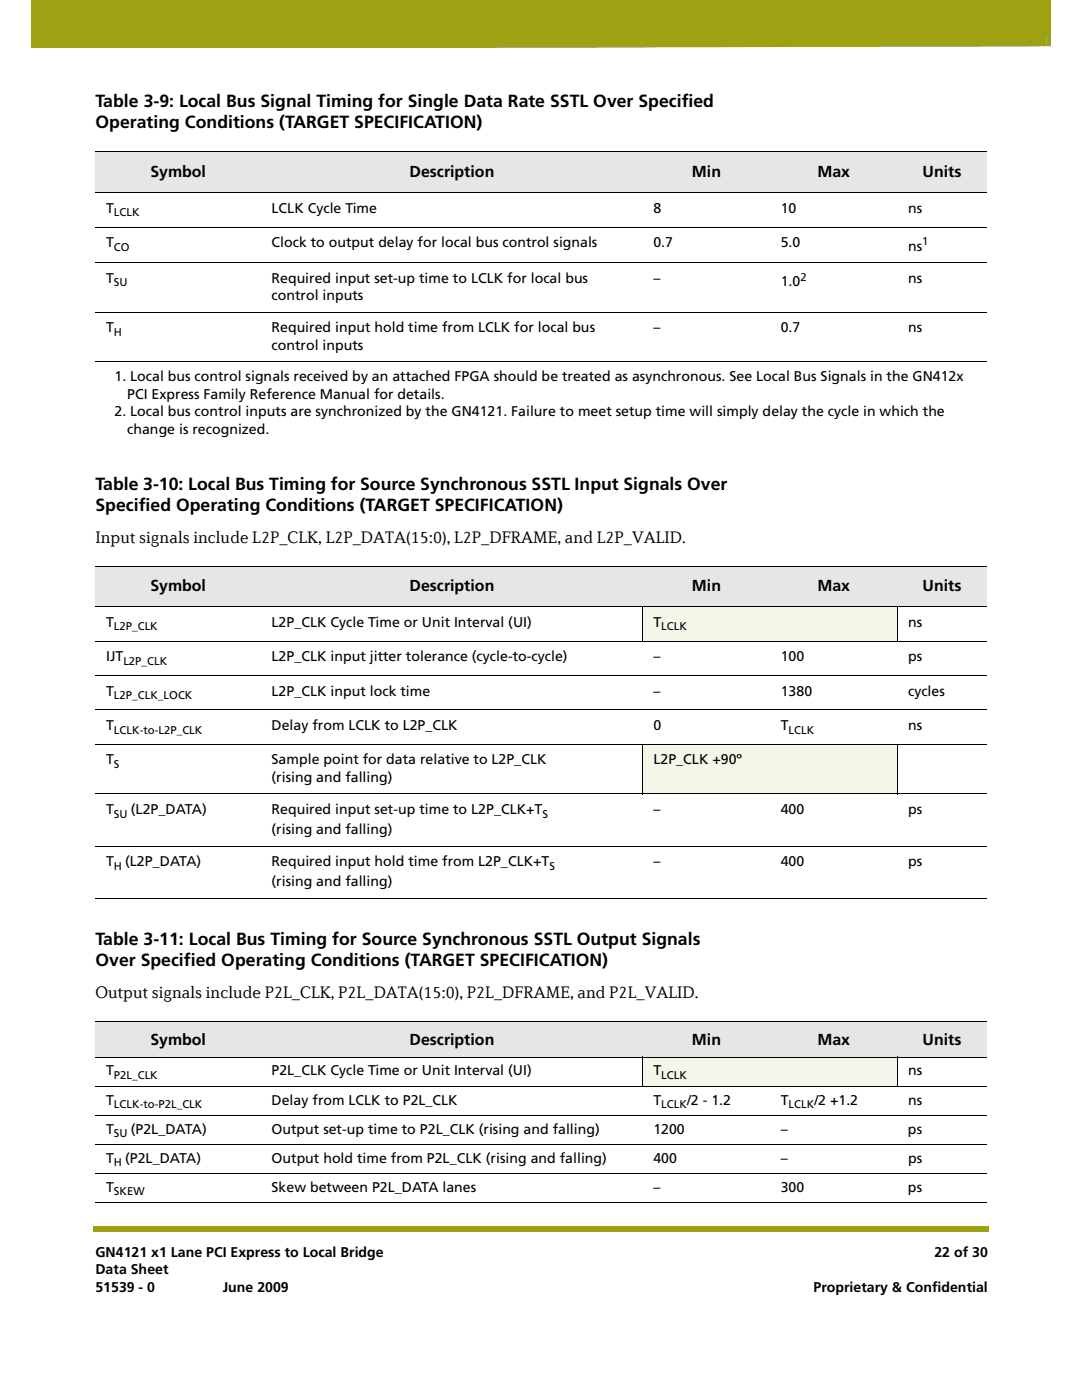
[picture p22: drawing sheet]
<svg xmlns="http://www.w3.org/2000/svg" width="216mm" height="279mm" viewBox="0 0 216 279" stroke-linecap="round" stroke-linejoin="round" font-family="sans-serif">
<defs><g id="words">
<g font-size="3.5">
<text x="19" y="21.4">Table 3-9: Local Bus Signal Timing for Single Data Rate SSTL Over Specified</text>
<text x="19" y="25.6">Operating Conditions (TARGET SPECIFICATION)</text>
<text x="19" y="97.7">Table 3-10: Local Bus Timing for Source Synchronous SSTL Input Signals Over</text>
<text x="19" y="101.9">Specified Operating Conditions (TARGET SPECIFICATION)</text>
<text x="19" y="108.3">Input signals include L2P_CLK, L2P_DATA(15:0), L2P_DFRAME, and L2P_VALID.</text>
<text x="19" y="188.6">Table 3-11: Local Bus Timing for Source Synchronous SSTL Output Signals</text>
<text x="19" y="192.9">Over Specified Operating Conditions (TARGET SPECIFICATION)</text>
<text x="19" y="199.2">Output signals include P2L_CLK, P2L_DATA(15:0), P2L_DFRAME, and P2L_VALID.</text>
</g>
<g font-size="3.2">
<text x="30" y="35.3">Symbol</text>
<text x="81.7" y="35.3">Description</text>
<text x="138.1" y="35.3">Min</text>
<text x="163.1" y="35.3">Max</text>
<text x="184.1" y="35.3">Units</text>
<text x="30" y="117.9">Symbol</text>
<text x="81.7" y="117.9">Description</text>
<text x="138.1" y="117.9">Min</text>
<text x="163.1" y="117.9">Max</text>
<text x="184.1" y="117.9">Units</text>
<text x="30" y="208.5">Symbol</text>
<text x="81.7" y="208.5">Description</text>
<text x="138.1" y="208.5">Min</text>
<text x="163.1" y="208.5">Max</text>
<text x="184.1" y="208.5">Units</text>
</g>
<g font-size="2.8">
<text x="21.2" y="42.4">T</text>
<text x="54.2" y="42.4">LCLK Cycle Time</text>
<text x="130.4" y="42.4">8</text>
<text x="155.8" y="42.4">10</text>
<text x="181.2" y="42.4">ns</text>
<text x="21.2" y="49.3">T</text>
<text x="54.2" y="49.3">Clock to output delay for local bus control signals</text>
<text x="130.4" y="49.3">0.7</text>
<text x="155.8" y="49.3">5.0</text>
<text x="181.2" y="50.1">ns</text>
<text x="21.2" y="56.4">T</text>
<text x="54.2" y="56.4">Required input set-up time to LCLK for local bus</text>
<text x="54.2" y="59.9">control inputs</text>
<text x="130.4" y="56.4">–</text>
<text x="155.8" y="57.2">1.0</text>
<text x="181.2" y="56.4">ns</text>
<text x="21.2" y="66.3">T</text>
<text x="54.2" y="66.3">Required input hold time from LCLK for local bus</text>
<text x="54.2" y="69.8">control inputs</text>
<text x="130.4" y="66.3">–</text>
<text x="155.8" y="66.3">0.7</text>
<text x="181.2" y="66.3">ns</text>
<text x="22.9" y="76.1">1. Local bus control signals received by an attached FPGA should be treated as asynchronous. See Local Bus Signals in the GN412x</text>
<text x="22.9" y="83.1">2. Local bus control inputs are synchronized by the GN4121. Failure to meet setup time will simply delay the cycle in which the</text>
<text x="25.4" y="79.6">PCI Express Family Reference Manual for details.</text>
<text x="25.4" y="86.6">change is recognized.</text>
<text x="21.2" y="125.1">T</text>
<text x="54.2" y="125.1">L2P_CLK Cycle Time or Unit Interval (UI)</text>
<text x="130.4" y="125.1">T</text>
<text x="181.2" y="125.1">ns</text>
<text x="21.2" y="132">IJT</text>
<text x="54.2" y="132">L2P_CLK input jitter tolerance (cycle-to-cycle)</text>
<text x="130.4" y="132">–</text>
<text x="155.8" y="132">100</text>
<text x="181.2" y="132">ps</text>
<text x="21.2" y="138.8">T</text>
<text x="54.2" y="138.8">L2P_CLK input lock time</text>
<text x="130.4" y="138.8">–</text>
<text x="155.8" y="138.8">1380</text>
<text x="181.2" y="138.8">cycles</text>
<text x="21.2" y="145.7">T</text>
<text x="54.2" y="145.7">Delay from LCLK to L2P_CLK</text>
<text x="130.4" y="145.7">0</text>
<text x="155.8" y="145.7">T</text>
<text x="181.2" y="145.7">ns</text>
<text x="21.2" y="152.6">T</text>
<text x="54.2" y="152.6">Sample point for data relative to L2P_CLK</text>
<text x="130.4" y="152.6">L2P_CLK +90º</text>
<text x="54.2" y="156.1">(rising and falling)</text>
<text x="21.2" y="162.5">T</text>
<text x="26.1" y="162.5">(L2P_DATA)</text>
<text x="54.2" y="166.5">(rising and falling)</text>
<text x="54.2" y="162.5">Required input set-up time to L2P_CLK+T</text>
<text x="130.4" y="162.5">–</text>
<text x="155.8" y="162.5">400</text>
<text x="181.2" y="162.5">ps</text>
<text x="21.2" y="172.8">T</text>
<text x="25" y="172.8">(L2P_DATA)</text>
<text x="54.2" y="172.8">Required input hold time from L2P_CLK+T</text>
<text x="130.4" y="172.8">–</text>
<text x="155.8" y="172.8">400</text>
<text x="181.2" y="172.8">ps</text>
<text x="54.2" y="176.9">(rising and falling)</text>
<text x="21.2" y="214.6">T</text>
<text x="54.2" y="214.6">P2L_CLK Cycle Time or Unit Interval (UI)</text>
<text x="130.4" y="214.6">T</text>
<text x="181.2" y="214.6">ns</text>
<text x="21.2" y="220.5">T</text>
<text x="54.2" y="220.5">Delay from LCLK to P2L_CLK</text>
<text x="130.4" y="220.5">T</text>
<text x="137.1" y="220.5">/2 - 1.2</text>
<text x="155.8" y="220.5">T</text>
<text x="162.5" y="220.5">/2 +1.2</text>
<text x="181.2" y="220.5">ns</text>
<text x="21.2" y="226.3">T</text>
<text x="26.1" y="226.3">(P2L_DATA)</text>
<text x="54.2" y="226.3">Output set-up time to P2L_CLK (rising and falling)</text>
<text x="130.4" y="226.3">1200</text>
<text x="155.8" y="226.3">–</text>
<text x="181.2" y="226.3">ps</text>
<text x="21.2" y="232.1">T</text>
<text x="25" y="232.1">(P2L_DATA)</text>
<text x="54.2" y="232.1">Output hold time from P2L_CLK (rising and falling)</text>
<text x="130.4" y="232.1">400</text>
<text x="155.8" y="232.1">–</text>
<text x="181.2" y="232.1">ps</text>
<text x="21.2" y="237.9">T</text>
<text x="54.2" y="237.9">Skew between P2L_DATA lanes</text>
<text x="130.4" y="237.9">–</text>
<text x="155.8" y="237.9">300</text>
<text x="181.2" y="237.9">ps</text>
<text x="19" y="250.8">GN4121 x1 Lane PCI Express to Local Bridge</text>
<text x="186.5" y="250.8">22 of 30</text>
<text x="19" y="254.3">Data Sheet</text>
<text x="19" y="257.9">51539 - 0</text>
<text x="44.4" y="257.9">June 2009</text>
<text x="162.3" y="257.9">Proprietary &amp; Confidential</text>
</g>
<g font-size="2.2">
<text x="22.7" y="43.2">LCLK</text>
<text x="22.7" y="50">CO</text>
<text x="184" y="48.9">1</text>
<text x="22.7" y="57.1">SU</text>
<text x="159.7" y="56">2</text>
<text x="22.7" y="67">H</text>
<text x="22.7" y="125.8">L2P_CLK</text>
<text x="132" y="125.8">LCLK</text>
<text x="24.6" y="132.7">L2P_CLK</text>
<text x="22.7" y="139.5">L2P_CLK_LOCK</text>
<text x="22.7" y="146.4">LCLK-to-L2P_CLK</text>
<text x="157.4" y="146.4">LCLK</text>
<text x="22.7" y="153.3">S</text>
<text x="22.7" y="163.2">SU</text>
<text x="108.2" y="163.2">S</text>
<text x="22.7" y="173.5">H</text>
<text x="109.6" y="173.5">S</text>
<text x="22.7" y="215.3">P2L_CLK</text>
<text x="132" y="215.3">LCLK</text>
<text x="22.7" y="221.1">LCLK-to-P2L_CLK</text>
<text x="132" y="221.1">LCLK</text>
<text x="157.4" y="221.1">LCLK</text>
<text x="22.7" y="226.9">SU</text>
<text x="22.7" y="232.8">H</text>
<text x="22.7" y="238.6">SKEW</text>
</g>
</g></defs>
<g fill="#9da112">
<path d="M18.5 244.7h.5v1.1h-.5z"/>
<path d="M19 244.7h178.4v1.1h-178.4z"/>
</g>
<path d="M6.3 0h203.2v9.5h-203.2z" fill="#fff"/>
<g fill="#9da112">
<path d="M208.8 -.1h.8v9.3h-.8z"/>
<path d="M6.3 -.1h202.5v9.3l-202.5 .4z"/>
</g>
<path d="M95.2 248.9h24.3v9.5h-24.3z" fill="#fff"/>
<g fill="#e6e6e6">
<path d="M19 30.3h33.1v8.1h-33.1z"/>
<path d="M52.1 30.3h76.2v8.1h-76.2z"/>
<path d="M128.3 30.3h25.4v8.1h-25.4z"/>
<path d="M153.7 30.3h25.4v8.1h-25.4z"/>
<path d="M179.1 30.3h17.7v8.1h-17.7z"/>
</g>
<path d="M19 30.3h177.8M19 38.4h177.8M19 45.3h177.8M19 52.4h177.8M19 62.3h177.8M19 72.2h177.8" fill="none" stroke="#000" stroke-width=".2"/>
<g fill="#e6e6e6">
<path d="M19 113h33.1v8.1h-33.1z"/>
<path d="M52.1 113h76.2v8.1h-76.2z"/>
<path d="M128.3 113h25.4v8.1h-25.4z"/>
<path d="M153.7 113h25.4v8.1h-25.4z"/>
<path d="M179.1 113h17.7v8.1h-17.7z"/>
</g>
<g fill="#f5f6e7">
<path d="M128.3 121.1h50.8v6.9h-50.8z"/>
<path d="M128.3 148.6h50.8v9.9h-50.8z"/>
</g>
<g fill="none" stroke="#000" stroke-width=".2">
<path d="M19 113h177.8M19 121.1h177.8M19 128h177.8M19 134.8h177.8M128.3 121v7.1M179.1 121v7.1M19 141.7h177.8M19 148.6h177.8M19 158.5h177.8M128.3 148.5v10M179.1 148.5v10M19 168.8h177.8"/>
<path d="M19 179.2h177.8"/>
</g>
<g fill="#e6e6e6">
<path d="M19 203.9h33.1v7.1h-33.1z"/>
<path d="M52.1 203.9h76.2v7.1h-76.2z"/>
<path d="M128.3 203.9h25.4v7.1h-25.4z"/>
<path d="M153.7 203.9h25.4v7.1h-25.4z"/>
<path d="M179.1 203.9h17.7v7.1h-17.7z"/>
</g>
<path d="M128.3 211h50.8v5.8h-50.8z" fill="#f5f6e7"/>
<path d="M19 203.9h177.8M19 211h177.8M19 216.8h177.8M128.3 210.9v6M179.1 210.9v6M19 222.6h177.8M19 228.4h177.8M19 234.2h177.8M19 240h177.8" fill="none" stroke="#000" stroke-width=".2"/>
<use href="#words"/>
</svg>
